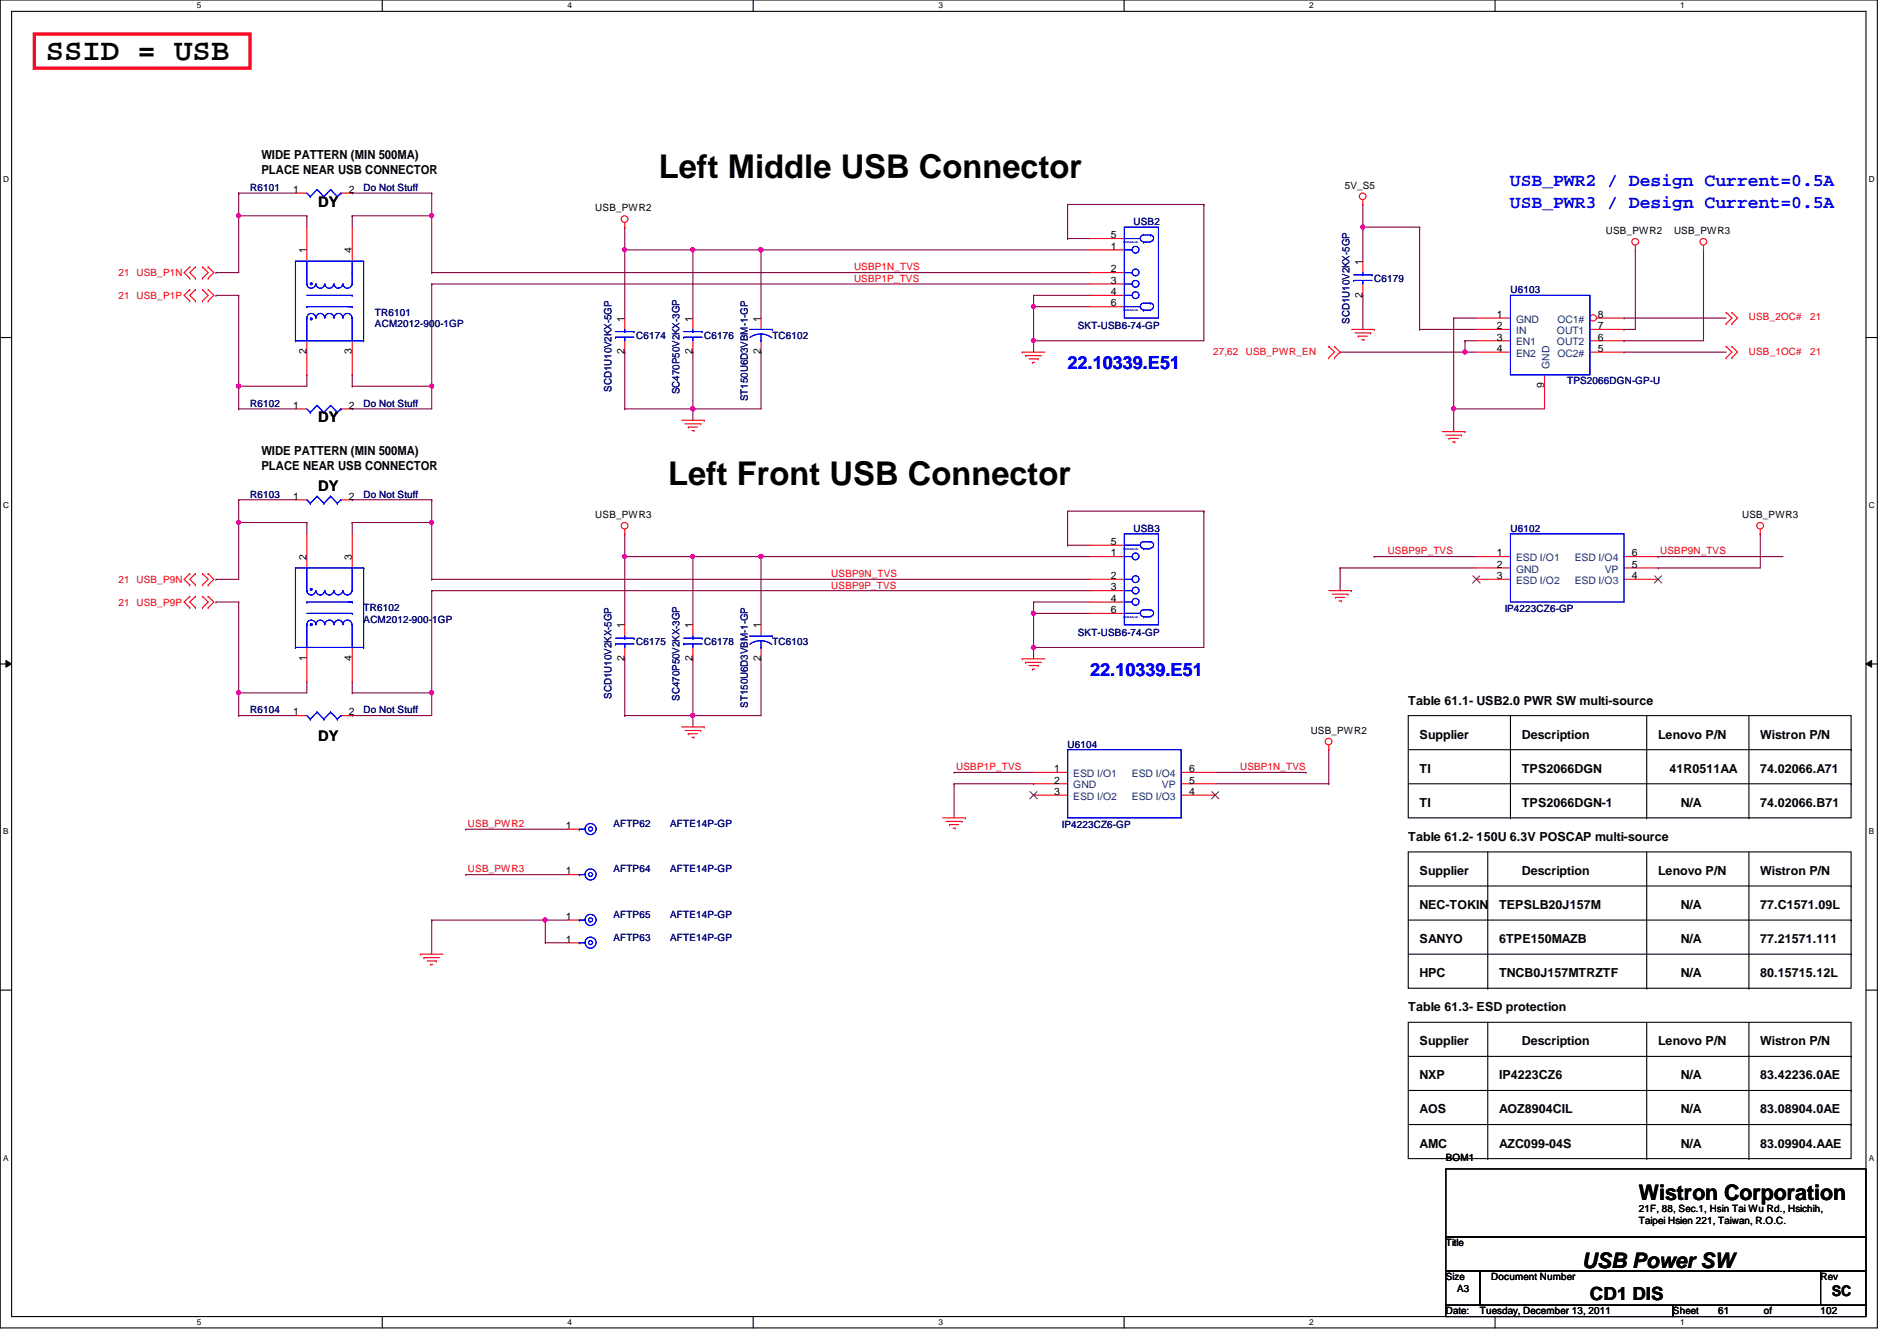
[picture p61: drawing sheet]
<svg xmlns="http://www.w3.org/2000/svg" width="297mm" height="210mm" viewBox="0 0 297 210" stroke-linecap="round" stroke-linejoin="round" font-family="sans-serif">
<defs><g id="words">
<g font-size="5.1">
<text x="103.2" y="27.9">Left Middle USB Connector</text>
<text x="104.6" y="75.9">Left Front USB Connector</text>
</g>
<text font-size="4.8" x="7.2" y="9.4">SSID = USB</text>
<g font-size="3.3">
<text x="256.6" y="187.9">Wistron Corporation</text>
<text x="247.7" y="198.5">USB Power SW</text>
</g>
<g font-size="2.8" fill="#00f">
<text x="236.4" y="29">USB_PWR2 / Design Current=0.5A</text>
<text x="236.4" y="32.6">USB_PWR3 / Design Current=0.5A</text>
<text x="167.2" y="57.7">22.10339.E51</text>
<text x="170.7" y="105.7">22.10339.E51</text>
</g>
<text font-size="2.8" x="249" y="203.5">CD1 DIS</text>
<g font-size="2.3">
<text x="49.8" y="32.3">DY</text>
<text x="49.8" y="66.1">DY</text>
<text x="49.8" y="76.8">DY</text>
<text x="49.8" y="115.9">DY</text>
<text x="286.8" y="202.9">SC</text>
</g>
<g font-size="1.9">
<text x="40.9" y="27.3">PLACE NEAR USB CONNECTOR</text>
<text x="40.9" y="24.9">WIDE PATTERN (MIN 500MA)</text>
<text x="40.9" y="71.2">WIDE PATTERN (MIN 500MA)</text>
<text x="40.9" y="73.5">PLACE NEAR USB CONNECTOR</text>
<text x="220.5" y="110.3">Table 61.1- USB2.0 PWR SW multi-source</text>
<text x="222.3" y="115.6">Supplier</text>
<text x="238.3" y="115.6">Description</text>
<text x="259.6" y="115.6">Lenovo P/N</text>
<text x="275.6" y="115.6">Wistron P/N</text>
<text x="222.3" y="120.9">TI</text>
<text x="238.3" y="120.9">TPS2066DGN</text>
<text x="261.4" y="120.9">41R0511AA</text>
<text x="275.6" y="120.9">74.02066.A71</text>
<text x="220.5" y="131.6">Table 61.2- 150U 6.3V POSCAP multi-source</text>
<text x="222.3" y="126.3">TI</text>
<text x="238.3" y="126.3">TPS2066DGN-1</text>
<text x="263.2" y="126.3">N/A</text>
<text x="275.6" y="126.3">74.02066.B71</text>
<text x="222.3" y="136.9">Supplier</text>
<text x="238.3" y="136.9">Description</text>
<text x="259.6" y="136.9">Lenovo P/N</text>
<text x="275.6" y="136.9">Wistron P/N</text>
<text x="222.3" y="142.3">NEC-TOKIN</text>
<text x="234.7" y="142.3">TEPSLB20J157M</text>
<text x="263.2" y="142.3">N/A</text>
<text x="275.6" y="142.3">77.C1571.09L</text>
<text x="222.3" y="147.6">SANYO</text>
<text x="234.7" y="147.6">6TPE150MAZB</text>
<text x="263.2" y="147.6">N/A</text>
<text x="275.6" y="147.6">77.21571.111</text>
<text x="222.3" y="153">HPC</text>
<text x="234.7" y="153">TNCB0J157MTRZTF</text>
<text x="263.2" y="153">N/A</text>
<text x="275.6" y="153">80.15715.12L</text>
<text x="220.5" y="158.3">Table 61.3- ESD protection</text>
<text x="222.3" y="163.6">Supplier</text>
<text x="238.3" y="163.6">Description</text>
<text x="259.6" y="163.6">Lenovo P/N</text>
<text x="275.6" y="163.6">Wistron P/N</text>
<text x="222.3" y="169">NXP</text>
<text x="234.7" y="169">IP4223CZ6</text>
<text x="263.2" y="169">N/A</text>
<text x="275.6" y="169">83.42236.0AE</text>
<text x="222.3" y="179.6">AMC</text>
<text x="222.3" y="174.3">AOS</text>
<text x="234.7" y="174.3">AOZ8904CIL</text>
<text x="234.7" y="179.6">AZC099-04S</text>
<text x="263.2" y="179.6">N/A</text>
<text x="263.2" y="174.3">N/A</text>
<text x="275.6" y="179.6">83.09904.AAE</text>
<text x="275.6" y="174.3">83.08904.0AE</text>
</g>
<g font-size="1.6" fill="#000080">
<text x="39.2" y="29.9">R6101</text>
<text x="56.9" y="29.9">Do Not Stuff</text>
<text x="177.5" y="35.2">USB2</text>
<text x="215.2" y="44.1">C6179</text>
<text x="236.5" y="45.9">U6103</text>
<text x="58.7" y="51.2">ACM2012-900-1GP</text>
<text x="58.7" y="49.4">TR6101</text>
<text x="99.6" y="53">C6174</text>
<text x="110.3" y="53">C6176</text>
<text x="120.9" y="53">TC6102</text>
<text x="168.8" y="51.6">SKT-USB6-74-GP</text>
<text x="211.3" y="50.7" transform="rotate(-90 211.3 50.7)">SCD1U10V2KX-5GP</text>
<text x="39.2" y="63.7">R6102</text>
<text x="56.9" y="63.7">Do Not Stuff</text>
<text x="95.8" y="61.3" transform="rotate(-90 95.8 61.3)">SCD1U10V2KX-5GP</text>
<text x="106.4" y="61.7" transform="rotate(-90 106.4 61.7)">SC470P50V2KX-3GP</text>
<text x="117.1" y="62.8" transform="rotate(-90 117.1 62.8)">ST150U6D3VBM-1-GP</text>
<text x="245.4" y="60.1">TPS2066DGN-GP-U</text>
<text x="39.2" y="77.9">R6103</text>
<text x="56.9" y="77.9">Do Not Stuff</text>
<text x="177.5" y="83.2">USB3</text>
<text x="236.5" y="83.2">U6102</text>
<text x="56.9" y="95.7">TR6102</text>
<text x="235.6" y="95.8">IP4223CZ6-GP</text>
<text x="56.9" y="97.5">ACM2012-900-1GP</text>
<text x="99.6" y="101">C6175</text>
<text x="110.3" y="101">C6178</text>
<text x="120.9" y="101">TC6103</text>
<text x="168.8" y="99.6">SKT-USB6-74-GP</text>
<text x="39.2" y="111.7">R6104</text>
<text x="56.9" y="111.7">Do Not Stuff</text>
<text x="95.8" y="109.3" transform="rotate(-90 95.8 109.3)">SCD1U10V2KX-5GP</text>
<text x="106.4" y="109.7" transform="rotate(-90 106.4 109.7)">SC470P50V2KX-3GP</text>
<text x="117.1" y="110.8" transform="rotate(-90 117.1 110.8)">ST150U6D3VBM-1-GP</text>
<text x="167.2" y="117">U6104</text>
<text x="96.1" y="129.5">AFTP62</text>
<text x="104.9" y="129.5">AFTE14P-GP</text>
<text x="166.3" y="129.6">IP4223CZ6-GP</text>
<text x="96.1" y="136.6">AFTP64</text>
<text x="104.9" y="136.6">AFTE14P-GP</text>
<text x="96.1" y="143.7">AFTP65</text>
<text x="104.9" y="143.7">AFTE14P-GP</text>
<text x="96.1" y="147.2">AFTP63</text>
<text x="104.9" y="147.2">AFTE14P-GP</text>
</g>
<g font-size="1.6">
<text x="210.6" y="29.5">5V_S5</text>
<text x="45.9" y="30.2">1</text>
<text x="54.6" y="30.2">2</text>
<text x="93.2" y="33.1">USB_PWR2</text>
<text x="48" y="39.7" transform="rotate(-90 48 39.7)">1</text>
<text x="55.1" y="39.7" transform="rotate(-90 55.1 39.7)">4</text>
<text x="173.9" y="37.3">5</text>
<text x="173.9" y="39.1">1</text>
<text x="213.4" y="41.4" transform="rotate(-90 213.4 41.4)">1</text>
<text x="251.5" y="36.7">USB_PWR2</text>
<text x="262.1" y="36.7">USB_PWR3</text>
<text x="173.9" y="48">6</text>
<text x="173.9" y="42.6">2</text>
<text x="173.9" y="44.4">3</text>
<text x="173.9" y="46.2">4</text>
<text x="213.4" y="46.6" transform="rotate(-90 213.4 46.6)">2</text>
<text x="97.8" y="50.3" transform="rotate(-90 97.8 50.3)">1</text>
<text x="108.5" y="50.3" transform="rotate(-90 108.5 50.3)">1</text>
<text x="119.1" y="50.3" transform="rotate(-90 119.1 50.3)">1</text>
<text x="234.4" y="53.3">3</text>
<text x="234.4" y="51.5">2</text>
<text x="234.4" y="49.7">1</text>
<text x="250.2" y="53.3">6</text>
<text x="250.2" y="51.5">7</text>
<text x="250.2" y="49.7">8</text>
<text x="48" y="55.5" transform="rotate(-90 48 55.5)">2</text>
<text x="55.1" y="55.5" transform="rotate(-90 55.1 55.5)">3</text>
<text x="97.8" y="55.5" transform="rotate(-90 97.8 55.5)">2</text>
<text x="108.5" y="55.5" transform="rotate(-90 108.5 55.5)">2</text>
<text x="119.1" y="55.5" transform="rotate(-90 119.1 55.5)">2</text>
<text x="234.4" y="55.1">4</text>
<text x="250.2" y="55.1">5</text>
<text x="45.9" y="64">1</text>
<text x="54.6" y="64">2</text>
<text x="241.8" y="60.8" transform="rotate(-90 241.8 60.8)">9</text>
<text x="45.9" y="78.2">1</text>
<text x="54.6" y="78.2">2</text>
<text x="93.2" y="81.1">USB_PWR3</text>
<text x="272.8" y="81.1">USB_PWR3</text>
<text x="48" y="87.7" transform="rotate(-90 48 87.7)">2</text>
<text x="55.1" y="87.7" transform="rotate(-90 55.1 87.7)">3</text>
<text x="173.9" y="85.3">5</text>
<text x="173.9" y="87.1">1</text>
<text x="234.4" y="87.1">1</text>
<text x="234.4" y="88.9">2</text>
<text x="255.5" y="88.9">5</text>
<text x="255.5" y="87.1">6</text>
<text x="173.9" y="96">6</text>
<text x="173.9" y="90.6">2</text>
<text x="173.9" y="92.4">3</text>
<text x="173.9" y="94.2">4</text>
<text x="234.4" y="90.6">3</text>
<text x="255.5" y="90.6">4</text>
<text x="97.8" y="98.3" transform="rotate(-90 97.8 98.3)">1</text>
<text x="108.5" y="98.3" transform="rotate(-90 108.5 98.3)">1</text>
<text x="119.1" y="98.3" transform="rotate(-90 119.1 98.3)">1</text>
<text x="48" y="103.5" transform="rotate(-90 48 103.5)">1</text>
<text x="55.1" y="103.5" transform="rotate(-90 55.1 103.5)">4</text>
<text x="97.8" y="103.5" transform="rotate(-90 97.8 103.5)">2</text>
<text x="108.5" y="103.5" transform="rotate(-90 108.5 103.5)">2</text>
<text x="119.1" y="103.5" transform="rotate(-90 119.1 103.5)">2</text>
<text x="45.9" y="112">1</text>
<text x="54.6" y="112">2</text>
<text x="205.2" y="114.9">USB_PWR2</text>
<text x="165.1" y="122.6">2</text>
<text x="165.1" y="120.9">1</text>
<text x="165.1" y="124.4">3</text>
<text x="186.2" y="122.6">5</text>
<text x="186.2" y="124.4">4</text>
<text x="186.2" y="120.9">6</text>
<text x="88.6" y="129.8">1</text>
<text x="88.6" y="136.9">1</text>
<text x="88.6" y="144">1</text>
<text x="88.6" y="147.5">1</text>
<text x="226.4" y="181.7">BOM1</text>
<text x="256.6" y="191.6">Taipei Hsien 221, Taiwan, R.O.C.</text>
<text x="256.6" y="189.7">21F, 88, Sec.1, Hsin Tai Wu Rd., Hsichih,</text>
<text x="226.4" y="195.1">Title</text>
<text x="226.4" y="200.4">Size</text>
<text x="228.2" y="202.2">A3</text>
<text x="233.5" y="200.4">Document Number</text>
<text x="285.1" y="200.4">Rev</text>
<text x="226.4" y="205.7">Date:</text>
<text x="231.7" y="205.7">Tuesday, December 13, 2011</text>
<text x="261.9" y="205.7">Sheet</text>
<text x="269.1" y="205.7">61</text>
<text x="276.2" y="205.7">of</text>
<text x="285.1" y="205.7">102</text>
</g>
<g font-size="1.6" fill="#f00">
<text x="18.5" y="46.8">21 USB_P1P</text>
<text x="18.5" y="43.2">21 USB_P1N</text>
<text x="133.7" y="42.3">USBP1N_TVS</text>
<text x="133.7" y="44.1">USBP1P_TVS</text>
<text x="273.9" y="50.2">USB_2OC#</text>
<text x="283.5" y="50.2">21</text>
<text x="189.9" y="55.5">27,62</text>
<text x="195.1" y="55.5">USB_PWR_EN</text>
<text x="273.9" y="55.5">USB_1OC#</text>
<text x="283.5" y="55.5">21</text>
<text x="217.3" y="86.8">USBP9P_TVS</text>
<text x="260" y="86.8">USBP9N_TVS</text>
<text x="18.5" y="94.8">21 USB_P9P</text>
<text x="18.5" y="91.2">21 USB_P9N</text>
<text x="130.2" y="90.3">USBP9N_TVS</text>
<text x="130.2" y="92.1">USBP9P_TVS</text>
<text x="149.7" y="120.6">USBP1P_TVS</text>
<text x="194.2" y="120.6">USBP1N_TVS</text>
<text x="73.3" y="129.5">USB_PWR2</text>
<text x="73.3" y="136.6">USB_PWR3</text>
</g>
<g font-size="1.6" fill="#004080">
<text x="237.4" y="52.3">IN</text>
<text x="237.4" y="50.5">GND</text>
<text x="243.8" y="52.3">OUT1</text>
<text x="243.9" y="50.5">OC1#</text>
<text x="237.4" y="54.1">EN1</text>
<text x="237.4" y="55.8">EN2</text>
<text x="242.6" y="57.8" transform="rotate(-90 242.6 57.8)">GND</text>
<text x="243.8" y="54.1">OUT2</text>
<text x="243.9" y="55.8">OC2#</text>
<text x="237.4" y="87.8">ESD I/O1</text>
<text x="237.4" y="89.6">GND</text>
<text x="246.6" y="87.8">ESD I/O4</text>
<text x="251.3" y="89.6">VP</text>
<text x="237.4" y="91.4">ESD I/O2</text>
<text x="246.6" y="91.4">ESD I/O3</text>
<text x="168.1" y="121.6">ESD I/O1</text>
<text x="168.1" y="123.4">GND</text>
<text x="168.1" y="125.2">ESD I/O2</text>
<text x="177.2" y="125.2">ESD I/O3</text>
<text x="177.2" y="121.6">ESD I/O4</text>
<text x="181.9" y="123.4">VP</text>
</g>
<g font-size="1.3">
<text x="30.8" y="1.3">5</text>
<text x="88.9" y="1.3">4</text>
<text x="146.9" y="1.3">3</text>
<text x="205" y="1.3">2</text>
<text x="263.1" y="1.3">1</text>
<text x=".5" y="28.4">D</text>
<text x="292.6" y="28.4">D</text>
<text x=".5" y="79.5">C</text>
<text x="292.6" y="79.5">C</text>
<text x=".5" y="130.6">B</text>
<text x="292.6" y="130.6">B</text>
<text x=".5" y="181.7">A</text>
<text x="292.6" y="181.7">A</text>
<text x="30.8" y="207.4">5</text>
<text x="88.9" y="207.4">4</text>
<text x="146.9" y="207.4">3</text>
<text x="205" y="207.4">2</text>
<text x="263.1" y="207.4">1</text>
</g>
<g font-size=".5" fill="#00f">
<text x="175.9" y="38">CHASSIS</text>
<text x="175.9" y="48.7">CHASSIS</text>
<text x="175.9" y="86">CHASSIS</text>
<text x="175.9" y="96.7">CHASSIS</text>
</g>
</g></defs>
<path d="M0 0h294v207.9h-294zM1.8 1.8h290.4v204.3h-290.4z" fill="none" stroke="#000" stroke-width=".17"/>
<g fill="#fff">
<path d="M30.8 .2h.7v1.4h-.7z"/>
<path d="M30.8 206.2h.7v1.4h-.7z"/>
</g>
<path d="M59.9 0v1.8M59.9 206.1v1.8" fill="none" stroke="#000" stroke-width=".17"/>
<g fill="#fff">
<path d="M88.9 .2h.6v1.4h-.6z"/>
<path d="M88.9 206.2h.6v1.4h-.6z"/>
</g>
<path d="M117.9 0v1.8M117.9 206.1v1.8" fill="none" stroke="#000" stroke-width=".17"/>
<g fill="#fff">
<path d="M146.9 .2h.7v1.4h-.7z"/>
<path d="M146.9 206.2h.7v1.4h-.7z"/>
</g>
<path d="M176 0v1.8M176 206.1v1.8" fill="none" stroke="#000" stroke-width=".17"/>
<g fill="#fff">
<path d="M205 .2h.7v1.4h-.7z"/>
<path d="M205 206.2h.7v1.4h-.7z"/>
</g>
<path d="M234.1 0v1.8M234.1 206.1v1.8" fill="none" stroke="#000" stroke-width=".17"/>
<g fill="#fff">
<path d="M263.1 .2h.7v1.4h-.7z"/>
<path d="M263.1 206.2h.7v1.4h-.7z"/>
<path d="M.5 27.3h.9v1.4h-.9z"/>
<path d="M292.6 27.3h.9v1.4h-.9z"/>
<path d="M.5 78.4h.9v1.4h-.9z"/>
<path d="M292.6 78.4h.9v1.4h-.9z"/>
</g>
<path d="M0 52.8h1.8M292.2 52.8h1.8" fill="none" stroke="#000" stroke-width=".17"/>
<g fill="#fff">
<path d="M.5 129.5h.8v1.4h-.8z"/>
<path d="M292.6 129.5h.9v1.4h-.9z"/>
</g>
<path d="M0 103.9h1.8M292.2 103.9h1.8" fill="none" stroke="#000" stroke-width=".17"/>
<path d="M.9 103.4l.9 .5-.9 .5zM292.2 103.9l.9-.5v1z" fill="#000"/>
<path d="M.9 103.4l.9 .5-.9 .5zM292.2 103.9l.9-.5v1z" fill="none" stroke="#000" stroke-width=".16"/>
<g fill="#fff">
<path d="M.5 180.5h.8v1.4h-.8z"/>
<path d="M292.6 180.5h.9v1.4h-.9z"/>
</g>
<path d="M0 155h1.8M292.2 155h1.8" fill="none" stroke="#000" stroke-width=".17"/>
<path d="M161.8 53.3h.1M161.8 53.3v1.8M161.8 94.2h.1M161.8 94.2h8.9M161.8 101.3h.1M161.8 101.3v1.8" fill="none" stroke="#800040" stroke-width=".17"/>
<circle cx="161.8" cy="53.3" r=".32" fill="#f0f"/>
<circle cx="161.8" cy="53.3" r=".32" fill="none" stroke="#f0f" stroke-width=".17"/>
<path d="M161.8 48h.1M161.8 48h8.9" fill="none" stroke="#800040" stroke-width=".17"/>
<circle cx="161.8" cy="48" r=".32" fill="#f0f"/>
<circle cx="161.8" cy="48" r=".32" fill="none" stroke="#f0f" stroke-width=".17"/>
<path d="M161.8 101.3h.1M161.8 101.3h26.7" fill="none" stroke="#800040" stroke-width=".17"/>
<circle cx="161.8" cy="101.3" r=".32" fill="#f0f"/>
<circle cx="161.8" cy="101.3" r=".32" fill="none" stroke="#f0f" stroke-width=".17"/>
<path d="M108.5 39.1h10.7M108.5 39.1h.1M188.5 32h.1M188.5 32v21.3h-26.7M161.8 53.3h.1M161.8 48h.1M161.8 48v5.3M188.5 80h.1M188.5 80v21.3" fill="none" stroke="#800040" stroke-width=".17"/>
<circle cx="119.1" cy="39.1" r=".32" fill="#f0f"/>
<circle cx="119.1" cy="39.1" r=".32" fill="none" stroke="#f0f" stroke-width=".17"/>
<circle cx="108.5" cy="39.1" r=".32" fill="#f0f"/>
<circle cx="108.5" cy="39.1" r=".32" fill="none" stroke="#f0f" stroke-width=".17"/>
<g fill="none" stroke="#800040" stroke-width=".17">
<path d="M37.4 30.2h.1M37.4 33.8h.1M37.4 30.2v3.6M37.4 33.8h10.6M48 33.8h.1M48 33.8v1.8M67.6 33.8h.1M67.6 33.8v8.9M108.5 39.1h.1M108.5 39.1v10.7M33.8 46.2h.1M33.8 46.2h3.6"/>
<path d="M48 58.7h.1M48 58.7v1.8"/>
</g>
<circle cx="67.6" cy="33.8" r=".32" fill="#f0f"/>
<circle cx="67.6" cy="33.8" r=".32" fill="none" stroke="#f0f" stroke-width=".17"/>
<path d="M55.2 64h.1M67.6 60.5h.1M67.6 60.5v3.5h-12.4" fill="none" stroke="#800040" stroke-width=".17"/>
<circle cx="67.6" cy="60.4" r=".32" fill="#f0f"/>
<circle cx="67.6" cy="60.4" r=".32" fill="none" stroke="#f0f" stroke-width=".17"/>
<g fill="none" stroke="#800040" stroke-width=".17">
<path d="M37.4 30.2h.1M37.4 30.2h8.9M55.2 30.2h12.4M55.2 33.8h12.4M55.2 33.8h.1M55.2 30.2h.1M55.2 33.8v1.8M97.8 39.1h.1M97.8 35.6h.1M97.8 35.6v14.2M119.2 39.1h.1M119.2 39.1h51.5"/>
<path d="M33.8 42.7h.1M33.8 42.7h3.6M37.4 46.2h.1M37.4 46.2v17.8M55.2 58.7h.1M55.2 58.7v1.8M67.6 42.7h103.1M67.6 42.7h.1M37.4 60.5h.1M37.4 60.5h10.6M55.2 60.5h12.4M55.2 60.5h.1"/>
</g>
<circle cx="37.4" cy="60.4" r=".32" fill="#f0f"/>
<circle cx="37.4" cy="60.4" r=".32" fill="none" stroke="#f0f" stroke-width=".17"/>
<path d="M37.4 33.8h.1M37.4 33.8v8.9M37.4 64h.1M37.4 64h8.9" fill="none" stroke="#800040" stroke-width=".17"/>
<circle cx="37.4" cy="33.8" r=".32" fill="#f0f"/>
<circle cx="37.4" cy="33.8" r=".32" fill="none" stroke="#f0f" stroke-width=".17"/>
<path d="M119.2 39.1h.1M119.2 39.1v10.7M119.2 87.1h.1M119.2 87.1h51.5" fill="none" stroke="#800040" stroke-width=".17"/>
<circle cx="119.1" cy="39.1" r=".32" fill="#f0f"/>
<circle cx="119.1" cy="39.1" r=".32" fill="none" stroke="#f0f" stroke-width=".17"/>
<path d="M97.8 39.1h10.7M97.8 39.1h.1" fill="none" stroke="#800040" stroke-width=".17"/>
<circle cx="97.8" cy="39.1" r=".32" fill="#f0f"/>
<circle cx="97.8" cy="39.1" r=".32" fill="none" stroke="#f0f" stroke-width=".17"/>
<path d="M97.8 55.1h.1M97.8 55.1v8.9M119.2 55.1h.1M119.2 55.1v8.9M108.5 64h.1M108.5 64v1.8M67.6 90.7h103.1M67.6 90.7h.1" fill="none" stroke="#800040" stroke-width=".17"/>
<circle cx="108.5" cy="64" r=".32" fill="#f0f"/>
<circle cx="108.5" cy="64" r=".32" fill="none" stroke="#f0f" stroke-width=".17"/>
<path d="M108.5 55.1h.1M108.5 55.1v8.9" fill="none" stroke="#800040" stroke-width=".17"/>
<circle cx="108.5" cy="64" r=".32" fill="#f0f"/>
<circle cx="108.5" cy="64" r=".32" fill="none" stroke="#f0f" stroke-width=".17"/>
<path d="M97.8 64h21.4M97.8 64h.1M108.5 64h.1M48 81.8h.1M48 81.8v1.8M67.6 92.5h103.1M67.6 92.5h.1M108.5 87.1h10.7M108.5 87.1h.1M108.5 87.1v10.7M48 106.7h.1M48 106.7v1.8" fill="none" stroke="#800040" stroke-width=".17"/>
<circle cx="119.1" cy="87.1" r=".32" fill="#f0f"/>
<circle cx="119.1" cy="87.1" r=".32" fill="none" stroke="#f0f" stroke-width=".17"/>
<circle cx="108.5" cy="87.1" r=".32" fill="#f0f"/>
<circle cx="108.5" cy="87.1" r=".32" fill="none" stroke="#f0f" stroke-width=".17"/>
<path d="M37.4 78.2h.1M37.4 78.2v3.6M33.8 94.2h.1M33.8 94.2h3.6M37.4 81.8h.1M37.4 94.2h.1M37.4 94.2v14.3M37.4 81.8h10.6M37.4 108.5h.1M37.4 108.5h10.6M67.6 108.5h.1M67.6 108.5v3.5" fill="none" stroke="#800040" stroke-width=".17"/>
<circle cx="67.6" cy="108.4" r=".32" fill="#f0f"/>
<circle cx="67.6" cy="108.4" r=".32" fill="none" stroke="#f0f" stroke-width=".17"/>
<path d="M67.6 81.8h.1M67.6 81.8v8.9M55.2 112h12.4M55.2 112h.1" fill="none" stroke="#800040" stroke-width=".17"/>
<circle cx="67.6" cy="81.8" r=".32" fill="#f0f"/>
<circle cx="67.6" cy="81.8" r=".32" fill="none" stroke="#f0f" stroke-width=".17"/>
<g fill="none" stroke="#800040" stroke-width=".17">
<path d="M37.4 78.2h.1M37.4 78.2h8.9M55.2 78.2h12.4M55.2 78.2h.1M33.8 90.7h.1M33.8 90.7h3.6M55.2 81.8h12.4M55.2 81.8h.1M55.2 81.8v1.8M119.2 87.1h.1M119.2 87.1v10.7M55.2 108.5h12.4"/>
<path d="M55.2 106.7h.1M55.2 108.5h.1M55.2 106.7v1.8"/>
</g>
<circle cx="119.1" cy="87.1" r=".32" fill="#f0f"/>
<circle cx="119.1" cy="87.1" r=".32" fill="none" stroke="#f0f" stroke-width=".17"/>
<path d="M37.4 81.8h.1M37.4 81.8v8.9" fill="none" stroke="#800040" stroke-width=".17"/>
<circle cx="37.4" cy="81.8" r=".32" fill="#f0f"/>
<circle cx="37.4" cy="81.8" r=".32" fill="none" stroke="#f0f" stroke-width=".17"/>
<path d="M37.4 112h.1M37.4 108.5h.1M37.4 108.5v3.5M37.4 112h8.9" fill="none" stroke="#800040" stroke-width=".17"/>
<circle cx="37.4" cy="108.4" r=".32" fill="#f0f"/>
<circle cx="37.4" cy="108.4" r=".32" fill="none" stroke="#f0f" stroke-width=".17"/>
<path d="M97.8 87.1h10.7M97.8 83.6h.1M97.8 87.1h.1M97.8 83.6v14.2" fill="none" stroke="#800040" stroke-width=".17"/>
<circle cx="97.8" cy="87.1" r=".32" fill="#f0f"/>
<circle cx="97.8" cy="87.1" r=".32" fill="none" stroke="#f0f" stroke-width=".17"/>
<path d="M97.8 103.1h.1M97.8 103.1v8.9M108.5 103.1h.1M108.5 103.1v8.9M119.2 103.1h.1M119.2 103.1v8.9" fill="none" stroke="#800040" stroke-width=".17"/>
<circle cx="108.5" cy="112" r=".32" fill="#f0f"/>
<circle cx="108.5" cy="112" r=".32" fill="none" stroke="#f0f" stroke-width=".17"/>
<path d="M108.5 112h10.7M108.5 112h.1M108.5 112v1.8" fill="none" stroke="#800040" stroke-width=".17"/>
<circle cx="108.5" cy="112" r=".32" fill="#f0f"/>
<circle cx="108.5" cy="112" r=".32" fill="none" stroke="#f0f" stroke-width=".17"/>
<g fill="none" stroke="#800040" stroke-width=".17">
<path d="M213.4 35.6h.1M213.4 35.6v5.3M266.7 39.1h.1M266.7 39.1v14.2M209.8 55.1h.1M229.4 53.3h1.8M229.4 53.3h.1M229.4 53.3v1.8h-19.6M254.3 51.6h1.8M254.3 55.1h16M254.3 55.1h.1M254.3 51.6h.1"/>
<path d="M227.6 64h.1M227.6 64v3.6M209.8 88.9h21.4M209.8 88.9h.1M209.8 88.9v3.6M215.2 87.1h16M215.2 87.1h.1M259.6 87.1h.1M259.6 88.9h.1M259.6 87.1h19.6M275.6 83.6h.1M275.6 83.6v5.3h-16"/>
<path d="M97.8 112h10.7M97.8 112h.1"/>
</g>
<circle cx="213.4" cy="35.5" r=".32" fill="#f0f"/>
<circle cx="213.4" cy="35.5" r=".32" fill="none" stroke="#f0f" stroke-width=".17"/>
<path d="M229.4 55.1h1.8M229.4 55.1h.1" fill="none" stroke="#800040" stroke-width=".17"/>
<circle cx="229.4" cy="55.1" r=".32" fill="#f0f"/>
<circle cx="229.4" cy="55.1" r=".32" fill="none" stroke="#f0f" stroke-width=".17"/>
<path d="M213.4 35.6h8.9M213.4 35.6h.1M213.4 32h.1M213.4 32v3.6M222.3 35.6h.1M222.3 35.6v16M213.4 46.2h.1M213.4 46.2v5.4M227.6 49.8h.1M227.6 49.8v14.2M227.6 49.8h3.6" fill="none" stroke="#800040" stroke-width=".17"/>
<circle cx="227.6" cy="64" r=".32" fill="#f0f"/>
<circle cx="227.6" cy="64" r=".32" fill="none" stroke="#f0f" stroke-width=".17"/>
<g fill="none" stroke="#800040" stroke-width=".17">
<path d="M67.6 30.2h.1M67.6 30.2v3.6M167.2 37.3h3.5M167.2 37.3h.1M167.2 32h.1M167.2 32v5.3M167.2 32h21.3M188.5 32h.1M256.1 39.1h.1M256.1 39.1v12.5M67.6 44.4h103.1M67.6 44.4h.1"/>
<path d="M67.6 44.5v16M161.8 46.2h.1M161.8 48h.1M161.8 46.2v1.8M161.8 46.2h8.9M222.3 51.6h.1M222.3 51.6h8.9M254.3 53.3h12.4M254.3 49.8h16M254.3 53.3h.1M254.3 49.8h.1M67.6 78.2h.1"/>
<path d="M67.6 78.2v3.6M227.6 64h.1M227.6 64h14.2M67.6 92.5h.1M67.6 92.5v16M161.8 96h.1M161.8 96v5.3M161.8 96h8.9M208.1 117.3h.1M208.1 117.3v5.4M149.4 120.9h12.4M149.4 120.9h.1"/>
<path d="M149.4 122.7h.1M149.4 122.7h12.4M149.4 122.7v5.3M161.8 122.7h.1M190.3 120.9h14.2M190.3 122.7h17.8M204.5 120.9h.1M208.1 122.7h.1"/>
</g>
<circle cx="161.8" cy="96" r=".32" fill="#f0f"/>
<circle cx="161.8" cy="96" r=".32" fill="none" stroke="#f0f" stroke-width=".17"/>
<g fill="none" stroke="#800040" stroke-width=".17">
<path d="M161.8 94.2h.1M161.8 94.2v1.8M167.2 85.3h3.5M167.2 85.3h.1M167.2 80h.1M167.2 80v5.3M167.2 80h21.3M188.5 80h.1M72.9 129.8h16M72.9 136.9h16M72.9 129.8h.1M72.9 136.9h.1"/>
<path d="M85.4 144h3.5M85.4 144h.1"/>
</g>
<circle cx="85.4" cy="144" r=".32" fill="#f0f"/>
<circle cx="85.4" cy="144" r=".32" fill="none" stroke="#f0f" stroke-width=".17"/>
<path d="M67.6 144h17.8M67.6 144h.1M67.6 144v5.4M85.4 147.6h3.5M85.4 144h.1M85.4 147.6h.1M85.4 144v3.6" fill="none" stroke="#800040" stroke-width=".17"/>
<g fill="none" stroke="#f00" stroke-width=".17">
<path d="M46.3 30.2h1.7M53.4 30.2h1.8M97.8 35.6h.1M97.8 34.8v.8M170.7 37.3h5.4M170.7 39.1h5.4M213.4 32h.1M213.4 31.3v.7M256.1 39.1h.1M256.1 38.4v.7M266.7 39.1h.1M266.7 38.4v.7"/>
<path d="M29.7 47.1h.1M29.7 45.3h.1M29.7 43.6h.1M29.7 41.8h.1M29.7 45.3l-.9 .9 .9 .9M29.7 41.8l-.9 .9 .9 .9M30.6 45.3l-.9 .9 .9 .9M30.6 41.8l-.9 .9 .9 .9M30.6 45.3h.1M30.6 47.1h.1M30.6 41.8h.1M30.6 43.6h.1"/>
<path d="M31.7 47.1h.1M31.7 45.3h.1M31.7 43.6h.1M31.7 41.8h.1M31.7 45.3l.9 .9-.9 .9M31.7 41.8l.9 .9-.9 .9M32.6 45.3l.9 .9-.9 .9M32.6 41.8l.9 .9-.9 .9M32.6 47.1h.1M32.6 45.3h.1M32.6 43.6h.1M32.6 41.8h.1"/>
<path d="M119.2 49.8v1.8M119.2 53.3v1.8M160.1 55.1h3.5M160.1 55.1h.1M160.6 55.7h2.5M160.6 55.7h.1M161.1 56.2h1.5M161.7 56.7h.3M161.7 56.7h.1M162.6 56.2h.1M170.7 48h5.4M170.7 42.7h5.4"/>
<path d="M170.7 44.4h5.4M170.7 46.2h5.4M208.1 54.2l.9 .9-.9 .9M208.1 54.2h.1M208.1 56h.1M209 56h.1M209 54.2h.1M209 54.2l.8 .9-.8 .9M211.6 51.6h3.6M212.2 52.1h2.4M212.7 52.6h.1M212.7 52.6h1.4"/>
<path d="M213.2 53.2h.4M213.6 53.2h.1M214.6 52.1h.1M215.2 51.6h.1M231.2 55.1h5.3M231.2 51.6h5.3M231.2 53.3h5.3M231.2 49.8h5.3M249 55.1h5.3M249 51.6h5.3M249 53.3h5.3M270.3 50.7h.1"/>
<path d="M270.3 48.9h.1M270.3 56h.1M270.3 54.2h.1M270.3 48.9l.9 .9-.9 .9M270.3 54.2l.9 .9-.9 .9M271.2 48.9l.9 .9-.9 .9M271.2 54.2l.9 .9-.9 .9M271.2 50.7h.1M271.2 48.9h.1M271.2 56h.1M271.2 54.2h.1M106.7 65.8h3.6"/>
<path d="M107.3 66.3h2.4M107.8 66.8h.1M107.8 66.8h1.4M108.3 67.4h.4M108.7 67.4h.1M109.7 66.3h.1M110.3 65.8h.1M225.8 67.6h3.6M226.4 68.1h2.5M226.9 68.6h.1M226.9 68.6h1.4M227.5 69.2h.3"/>
<path d="M227.8 69.2h.1M228.9 68.1h.1M229.4 67.6h.1M29.7 95.1h.1M29.7 93.3h.1M29.7 91.6h.1M29.7 89.8h.1M29.7 93.3l-.9 .9 .9 .9M29.7 89.8l-.9 .9 .9 .9M30.6 93.3l-.9 .9 .9 .9M30.6 89.8l-.9 .9 .9 .9M30.6 93.3h.1"/>
<path d="M30.6 95.1h.1M30.6 89.8h.1M30.6 91.6h.1M31.7 95.1h.1M31.7 93.3h.1M31.7 91.6h.1M31.7 89.8h.1M31.7 93.3l.9 .9-.9 .9M31.7 89.8l.9 .9-.9 .9M32.6 93.3l.9 .9-.9 .9M32.6 89.8l.9 .9-.9 .9M32.6 95.1h.1"/>
<path d="M32.6 93.3h.1M32.6 91.6h.1M32.6 89.8h.1M97.8 83.6h.1M97.8 82.8v.8M208.1 92.5h3.5M208.6 93h2.5M209.1 93.5h1.5M209.1 93.5h.1M209.7 94.1h.3M210 94.1h.1M211.1 93h.1"/>
<path d="M211.6 92.5h.1M275.6 83.6h.1M275.6 82.8v.8M106.7 113.8h3.6M107.3 114.3h2.4M107.8 114.9h.1M107.8 114.9h1.4M108.3 115.4h.4M108.7 115.4h.1M109.7 114.3h.1M110.3 113.8h.1M160.1 103.1h3.5"/>
<path d="M160.1 103.1h.1M160.6 103.7h2.5M160.6 103.7h.1M161.1 104.2h1.5M161.7 104.7h.3M161.7 104.7h.1M162.6 104.2h.1M208.1 117.3h.1M208.1 116.6v.7M147.6 128h3.6M148.2 128.6h2.4M148.7 129.1h1.4"/>
<path d="M148.7 129.1h.1M149.2 129.6h.4M149.6 129.6h.1M150.6 128.6h.1M151.2 128h.1M65.8 149.4h3.6M65.8 149.4h.1M66.4 149.9h2.4M66.4 149.9h.1M66.9 150.4h1.4M67.4 151h.4M67.4 151h.1"/>
<path d="M68.3 150.4h.1M88.9 147.6h1.8"/>
<circle cx="97.8" cy="34.3" r=".52"/>
<circle cx="213.4" cy="30.7" r=".52"/>
<circle cx="256.1" cy="37.8" r=".52"/>
<circle cx="266.7" cy="37.8" r=".52"/>
<circle cx="97.8" cy="82.3" r=".52"/>
<circle cx="275.6" cy="82.3" r=".52"/>
<circle cx="208" cy="116.1" r=".52"/>
</g>
<g fill="none" stroke="#000" stroke-width=".17">
<path d="M220.5 117.3h69.4M220.5 112h69.4v16h-69.4zM236.5 112v16M257.8 112v16M273.9 112v16M289.9 117.3h.1M220.5 138.7h69.4M220.5 122.7h69.4M220.5 133.3h69.4v21.4h-69.4zM233 133.3v21.4M236.5 128h.1M257.8 128h.1"/>
<path d="M257.8 133.3v21.4M273.9 128h.1M273.9 133.3v21.4M289.9 138.7h.1M289.9 122.7h.1M220.5 144h69.4M220.5 149.4h69.4M233 154.7h.1M257.8 154.7h.1M273.9 154.7h.1M289.9 144h.1M289.9 149.4h.1"/>
<path d="M220.5 170.7h69.4M220.5 176h69.4M220.5 165.4h69.4M220.5 160h69.4v21.4h-69.4zM233 160v21.4M257.8 160v21.4M273.9 160v21.4M289.9 170.7h.1M289.9 176h.1M289.9 165.4h.1M226.4 183h65.8v10.6h-65.8zM226.4 193.6h65.8v5.4h-65.8z"/>
<path d="M226.4 199h5.3v5.3h-5.3zM231.7 199h53.4v5.3h-53.4zM233 181.4h.1M257.8 181.4h.1M273.9 181.4h.1M285.1 199h7.1v5.3h-7.1zM226.4 204.3h35.6v1.8h-35.6zM262 204.3h30.2v1.8h-30.2z"/>
</g>
<path d="M5.4 5.3h33.8v5.4h-33.8z" fill="none" stroke="#f00" stroke-width=".51"/>
<g fill="none" stroke="#00f" stroke-width=".17">
<path d="M48 30.2l.6 .6M48.6 30.8h.1M49.7 29.7l-1.1 1.1M49.7 29.7h.1M49.7 29.7l1 1.1M50.7 30.8h.1M51.8 29.7l-1.1 1.1M51.8 29.7h.1M51.8 29.7l1 1.1M52.8 30.8h.1M53.4 30.2h.1M53.4 30.2l-.6 .6"/>
<path d="M176.1 37.3h.1M176.1 39.1h1.2M176.1 35.6h5.3v14.2h-5.3zM176.1 37.3h2.5M177.3 39.1h.1M178.6 37.3l.2 .5h.3M179.1 37.9h1.1M179.1 37.9h.1M180.2 36.8h.1M180.2 36.8h-1.1a.5 .5 0 0 0-.5 .5M180.2 36.8a.51 .51 0 0 1 .4 .5 .51 .51 0 0 1-.5 .5M117.4 51.6h3.5"/>
<path d="M119.2 53.3h.1M119.2 52.3l-1.2 .2-.6 .3M119.2 52.3v1M119.2 52.3l.7 .1 1 .5M120.9 51.6h.1M176.1 48h.1M176.1 42.7h1.2M176.1 46.2h1.2M176.1 44.4h1.2M176.1 48h2.5M177.3 42.7h.1M177.3 46.2h.1"/>
<path d="M177.3 44.4h.1M178.6 48l.2 .4 .3 .1M179.1 48.6h1.1M179.1 48.6h.1M180.2 47.5h.1M180.2 47.5h-1.1a.5 .5 0 0 0-.5 .5M180.2 47.5a.51 .51 0 0 1 .4 .5 .51 .51 0 0 1-.5 .5M90.7 147.6h.9M90.7 147.6h.1"/>
<circle cx="177.8" cy="39.1" r=".54"/>
<circle cx="177.8" cy="42.6" r=".54"/>
<circle cx="177.8" cy="44.4" r=".54"/>
<circle cx="177.8" cy="46.2" r=".54"/>
<circle cx="92.5" cy="147.5" r=".32"/>
<circle cx="92.5" cy="147.5" r=".87"/>
</g>
<circle cx="249.5" cy="49.8" r=".5" fill="#fff"/>
<g fill="none" stroke="#f00" stroke-width=".17">
<path d="M48 35.6v5.3M55.2 35.6v5.3M48 53.3v5.4M55.2 53.3v5.4M97.8 49.8v1.8M97.8 53.3v1.8M108.5 49.8v1.8M108.5 53.3v1.8M213.4 40.9v1.8M213.4 44.4v1.8M241.8 58.7v5.3M250 49.8h4.3"/>
<path d="M46.3 78.2h1.7M46.3 64h1.7M53.4 78.2h1.8M53.4 64h1.8M48 83.6v5.3M55.2 83.6v5.3M97.8 97.8v1.8M108.5 97.8v1.8M119.2 97.8v1.8M170.7 87.1h5.4M170.7 90.7h5.4M170.7 85.3h5.4"/>
<path d="M170.7 96h5.4M170.7 92.5h5.4M170.7 94.2h5.4M231.2 87.1h5.3M231.2 88.9h5.3M231.2 90.7h5.3M254.3 87.1h5.3M254.3 88.9h5.3M254.3 90.7h5.3M46.3 112h1.7M48 101.3v5.4M53.4 112h1.8"/>
<path d="M55.2 101.3v5.4M97.8 101.3v1.8M108.5 101.3v1.8M119.2 101.3v1.8M88.9 136.9h1.8M88.9 129.8h1.8M161.8 120.9h5.4M161.8 122.7h5.4M161.8 124.5h5.4M185 120.9h5.3M185 122.7h5.3M185 124.5h5.3"/>
<path d="M88.9 144h1.8"/>
<circle cx="249.5" cy="49.8" r=".5"/>
</g>
<g fill="none" stroke="#00f" stroke-width=".17">
<path d="M46.3 40.9h10.6M46.3 40.9h.1M46.3 53.3h.1M46.3 53.3h10.6M46.3 40.9v12.4M48 44.4h.1M48 49.8h.1M48 48h.1M48 40.9v3.5M48 49.8v3.5M48 46.2h7.2M48 48h7.2"/>
<path d="M48.6 49.8h.2v.2h-.2zM48.6 44.3h.2v.2h-.2zM49.4 49.8a.7 .7 0 0 0-.7-.7 .7 .7 0 0 0-.7 .7M49.4 44.4a.7 .7 0 0 1-.7 .7 .7 .7 0 0 1-.7-.7M50.8 49.8a.68 .68 0 0 0-.6-.7 .68 .68 0 0 0-.7 .7M50.8 44.4a.68 .68 0 0 1-.6 .7 .68 .68 0 0 1-.7-.7M52.3 49.8a.7 .7 0 0 0-.7-.7 .7 .7 0 0 0-.7 .7M52.3 44.4a.7 .7 0 0 1-.7 .7 .7 .7 0 0 1-.7-.7M53.7 49.8a.68 .68 0 0 0-.7-.7 .68 .68 0 0 0-.7 .7M53.7 44.4a.68 .68 0 0 1-.7 .7 .68 .68 0 0 1-.7-.7M55.1 44.4a.7 .7 0 0 1-.7 .7 .7 .7 0 0 1-.7-.7M55.1 49.8a.7 .7 0 0 0-.7-.7 .7 .7 0 0 0-.7 .7"/>
<path d="M55.2 42.7h.1M55.2 44.4h.1M55.2 49.8h.1M55.2 46.2h.1M55.2 48h.1M55.2 40.9v3.5M55.2 49.8v3.5M56.9 53.3h.1M56.9 40.9h.1M56.9 40.9v12.4M96.4 52.8h.1M96.4 51.9h2.9"/>
<path d="M96.4 52.8h2.9M97.8 51.9h.1M97.8 52.8h.1M97.8 51.6v.3M97.8 52.8v.5M99.3 51.9h.1M107.1 52.8h2.8M107.1 52.8h.1M107.1 51.9h2.8M108.5 51.9h.1M108.5 52.8h.1M108.5 51.6v.3"/>
<path d="M108.5 52.8v.5M109.9 51.9h.1M212 43.9h2.8M212 43.9h.1M212 43h2.8M213.4 43h.1M213.4 43.9h.1M213.4 42.7v.3M213.4 43.9v.5M214.8 43h.1M236.5 46.2h12.5v12.5h-12.5zM48 78.2l.6 .6"/>
<path d="M48 64l.6 .6M48.6 78.8h.1M48.6 64.6h.1M49.7 77.7l-1.1 1.1M49.7 63.5l-1.1 1.1M49.7 77.7h.1M49.7 63.5h.1M49.7 77.7l1 1.1M49.7 63.5l1 1.1M50.7 78.8h.1M50.7 64.6h.1M51.8 77.7l-1.1 1.1"/>
<path d="M51.8 63.5l-1.1 1.1M51.8 77.7h.1M51.8 63.5h.1M51.8 77.7l1 1.1M51.8 63.5l1 1.1M52.8 78.8h.1M52.8 64.6h.1M53.4 78.2h.1M53.4 64h.1M53.4 78.2l-.6 .6M53.4 64l-.6 .6M46.3 88.9h.1"/>
<path d="M46.3 88.9v12.4M46.3 88.9h10.6M48 97.8h.1M48 92.5h.1M48 92.5a.7 .7 0 0 0 .7 .6 .7 .7 0 0 0 .7-.6M48 94.2h.1M48 88.9v3.6M48 97.8v3.5M48 96h7.2M48 94.2h7.2M48.6 92.1h.2v.3h-.2zM48.6 97.7h.2v.2h-.2z"/>
<path d="M49.4 97.8a.7 .7 0 0 0-.7-.7 .7 .7 0 0 0-.7 .7M49.5 92.5a.68 .68 0 0 0 .7 .6 .68 .68 0 0 0 .6-.6M50.8 97.8a.68 .68 0 0 0-.6-.7 .68 .68 0 0 0-.7 .7M50.9 92.5a.7 .7 0 0 0 .7 .6 .7 .7 0 0 0 .7-.6M52.3 97.8a.7 .7 0 0 0-.7-.7 .7 .7 0 0 0-.7 .7M52.3 92.5a.68 .68 0 0 0 .7 .6 .68 .68 0 0 0 .7-.6M53.7 97.8a.68 .68 0 0 0-.7-.7 .68 .68 0 0 0-.7 .7M53.7 92.5a.7 .7 0 0 0 .7 .6 .7 .7 0 0 0 .7-.6M55.1 97.8a.7 .7 0 0 0-.7-.7 .7 .7 0 0 0-.7 .7M55.2 99.6h.1M55.2 97.8h.1M55.2 92.5h.1"/>
<path d="M55.2 96h.1M55.2 94.2h.1M55.2 88.9v3.6M55.2 97.8v3.5M56.9 88.9h.1M56.9 88.9v12.4M96.4 99.9h2.9M97.8 99.9h.1M97.8 99.6v.3M99.3 99.9h.1M107.1 99.9h2.8M108.5 99.9h.1"/>
<path d="M108.5 99.6v.3M109.9 99.9h.1M117.4 99.6h3.5M120.9 99.6h.1M176.1 96h.1M176.1 85.3h.1M176.1 87.1h1.2M176.1 90.7h1.2M176.1 94.2h1.2M176.1 92.5h1.2M176.1 83.6h5.3v14.2h-5.3zM176.1 96h2.5"/>
<path d="M176.1 85.3h2.5M177.3 87.1h.1M177.3 90.7h.1M177.3 94.2h.1M177.3 92.5h.1M178.6 85.3l.2 .5 .3 .1M178.6 96l.2 .4 .3 .1M179.1 85.9h1.1M179.1 96.6h1.1M179.1 85.9h.1M179.1 96.6h.1M180.2 84.8h.1"/>
<path d="M180.2 95.5h.1M180.2 84.8h-1.1a.5 .5 0 0 0-.5 .5M180.2 95.5h-1.1a.5 .5 0 0 0-.5 .5M180.2 84.8a.51 .51 0 0 1 .4 .5 .51 .51 0 0 1-.5 .5M180.2 95.5a.51 .51 0 0 1 .4 .5 .51 .51 0 0 1-.5 .5M236.5 83.6h17.8v10.6h-17.8zM46.3 101.3h10.6M46.3 101.3h.1M48 112l.6 .6M48.6 112.6h.1M49.7 111.5l-1.1 1.1M49.7 111.5h.1"/>
<path d="M49.7 111.5l1 1.1M50.7 112.6h.1M51.8 111.5l-1.1 1.1M51.8 111.5h.1M51.8 111.5l1 1.1M52.8 112.6h.1M53.4 112h.1M53.4 112l-.6 .6M56.9 101.3h.1M96.4 100.8h.1M96.4 100.8h2.9M97.8 100.8h.1"/>
<path d="M97.8 100.8v.5M107.1 100.8h2.8M107.1 100.8h.1M108.5 100.8h.1M108.5 100.8v.5M119.2 101.3h.1M119.2 100.3l-1.2 .2-.6 .3M119.2 100.3v1M119.2 100.3l.7 .1 1 .5M167.2 117.3h17.8v10.7h-17.8zM90.7 136.9h.9M90.7 129.8h.9"/>
<path d="M90.7 136.9h.1M90.7 129.8h.1M90.7 144h.9M90.7 144h.1"/>
<circle cx="177.8" cy="87.1" r=".54"/>
<circle cx="177.8" cy="90.7" r=".54"/>
<circle cx="177.8" cy="92.4" r=".54"/>
<circle cx="177.8" cy="94.2" r=".54"/>
<circle cx="92.5" cy="136.9" r=".32"/>
<circle cx="92.5" cy="129.8" r=".32"/>
<circle cx="92.5" cy="129.8" r=".87"/>
<circle cx="92.5" cy="136.9" r=".87"/>
<circle cx="92.5" cy="144" r=".32"/>
<circle cx="92.5" cy="144" r=".87"/>
</g>
<path d="M230.6 90.1l1.2 1.2M231.7 90.1l-1.1 1.2M259.1 90.1l1.1 1.2M260.2 90.1l-1.2 1.2M161.3 123.9l1.1 1.2M162.4 123.9l-1.2 1.2M189.7 123.9l1.2 1.2M190.8 123.9l-1.1 1.2" fill="none" stroke="#804000" stroke-width=".16"/>
<circle cx="161.8" cy="53.3" r=".32" fill="#f0f"/>
<circle cx="161.8" cy="53.3" r=".32" fill="none" stroke="#f0f" stroke-width=".17"/>
<circle cx="161.8" cy="48" r=".32" fill="#f0f"/>
<circle cx="161.8" cy="48" r=".32" fill="none" stroke="#f0f" stroke-width=".17"/>
<circle cx="161.8" cy="101.3" r=".32" fill="#f0f"/>
<circle cx="161.8" cy="101.3" r=".32" fill="none" stroke="#f0f" stroke-width=".17"/>
<circle cx="119.1" cy="39.1" r=".32" fill="#f0f"/>
<circle cx="119.1" cy="39.1" r=".32" fill="none" stroke="#f0f" stroke-width=".17"/>
<circle cx="108.5" cy="39.1" r=".32" fill="#f0f"/>
<circle cx="108.5" cy="39.1" r=".32" fill="none" stroke="#f0f" stroke-width=".17"/>
<circle cx="67.6" cy="33.8" r=".32" fill="#f0f"/>
<circle cx="67.6" cy="33.8" r=".32" fill="none" stroke="#f0f" stroke-width=".17"/>
<circle cx="67.6" cy="60.4" r=".32" fill="#f0f"/>
<circle cx="67.6" cy="60.4" r=".32" fill="none" stroke="#f0f" stroke-width=".17"/>
<circle cx="37.4" cy="60.4" r=".32" fill="#f0f"/>
<circle cx="37.4" cy="60.4" r=".32" fill="none" stroke="#f0f" stroke-width=".17"/>
<circle cx="37.4" cy="33.8" r=".32" fill="#f0f"/>
<circle cx="37.4" cy="33.8" r=".32" fill="none" stroke="#f0f" stroke-width=".17"/>
<circle cx="119.1" cy="39.1" r=".32" fill="#f0f"/>
<circle cx="119.1" cy="39.1" r=".32" fill="none" stroke="#f0f" stroke-width=".17"/>
<circle cx="97.8" cy="39.1" r=".32" fill="#f0f"/>
<circle cx="97.8" cy="39.1" r=".32" fill="none" stroke="#f0f" stroke-width=".17"/>
<circle cx="108.5" cy="64" r=".32" fill="#f0f"/>
<circle cx="108.5" cy="64" r=".32" fill="none" stroke="#f0f" stroke-width=".17"/>
<circle cx="108.5" cy="64" r=".32" fill="#f0f"/>
<circle cx="108.5" cy="64" r=".32" fill="none" stroke="#f0f" stroke-width=".17"/>
<circle cx="119.1" cy="87.1" r=".32" fill="#f0f"/>
<circle cx="119.1" cy="87.1" r=".32" fill="none" stroke="#f0f" stroke-width=".17"/>
<circle cx="108.5" cy="87.1" r=".32" fill="#f0f"/>
<circle cx="108.5" cy="87.1" r=".32" fill="none" stroke="#f0f" stroke-width=".17"/>
<circle cx="67.6" cy="108.4" r=".32" fill="#f0f"/>
<circle cx="67.6" cy="108.4" r=".32" fill="none" stroke="#f0f" stroke-width=".17"/>
<circle cx="67.6" cy="81.8" r=".32" fill="#f0f"/>
<circle cx="67.6" cy="81.8" r=".32" fill="none" stroke="#f0f" stroke-width=".17"/>
<circle cx="119.1" cy="87.1" r=".32" fill="#f0f"/>
<circle cx="119.1" cy="87.1" r=".32" fill="none" stroke="#f0f" stroke-width=".17"/>
<circle cx="37.4" cy="81.8" r=".32" fill="#f0f"/>
<circle cx="37.4" cy="81.8" r=".32" fill="none" stroke="#f0f" stroke-width=".17"/>
<circle cx="37.4" cy="108.4" r=".32" fill="#f0f"/>
<circle cx="37.4" cy="108.4" r=".32" fill="none" stroke="#f0f" stroke-width=".17"/>
<circle cx="97.8" cy="87.1" r=".32" fill="#f0f"/>
<circle cx="97.8" cy="87.1" r=".32" fill="none" stroke="#f0f" stroke-width=".17"/>
<circle cx="108.5" cy="112" r=".32" fill="#f0f"/>
<circle cx="108.5" cy="112" r=".32" fill="none" stroke="#f0f" stroke-width=".17"/>
<circle cx="108.5" cy="112" r=".32" fill="#f0f"/>
<circle cx="108.5" cy="112" r=".32" fill="none" stroke="#f0f" stroke-width=".17"/>
<circle cx="213.4" cy="35.5" r=".32" fill="#f0f"/>
<circle cx="213.4" cy="35.5" r=".32" fill="none" stroke="#f0f" stroke-width=".17"/>
<circle cx="229.4" cy="55.1" r=".32" fill="#f0f"/>
<circle cx="229.4" cy="55.1" r=".32" fill="none" stroke="#f0f" stroke-width=".17"/>
<circle cx="227.6" cy="64" r=".32" fill="#f0f"/>
<circle cx="227.6" cy="64" r=".32" fill="none" stroke="#f0f" stroke-width=".17"/>
<circle cx="161.8" cy="96" r=".32" fill="#f0f"/>
<circle cx="161.8" cy="96" r=".32" fill="none" stroke="#f0f" stroke-width=".17"/>
<circle cx="85.4" cy="144" r=".32" fill="#f0f"/>
<circle cx="85.4" cy="144" r=".32" fill="none" stroke="#f0f" stroke-width=".17"/>
<use href="#words"/>
</svg>
